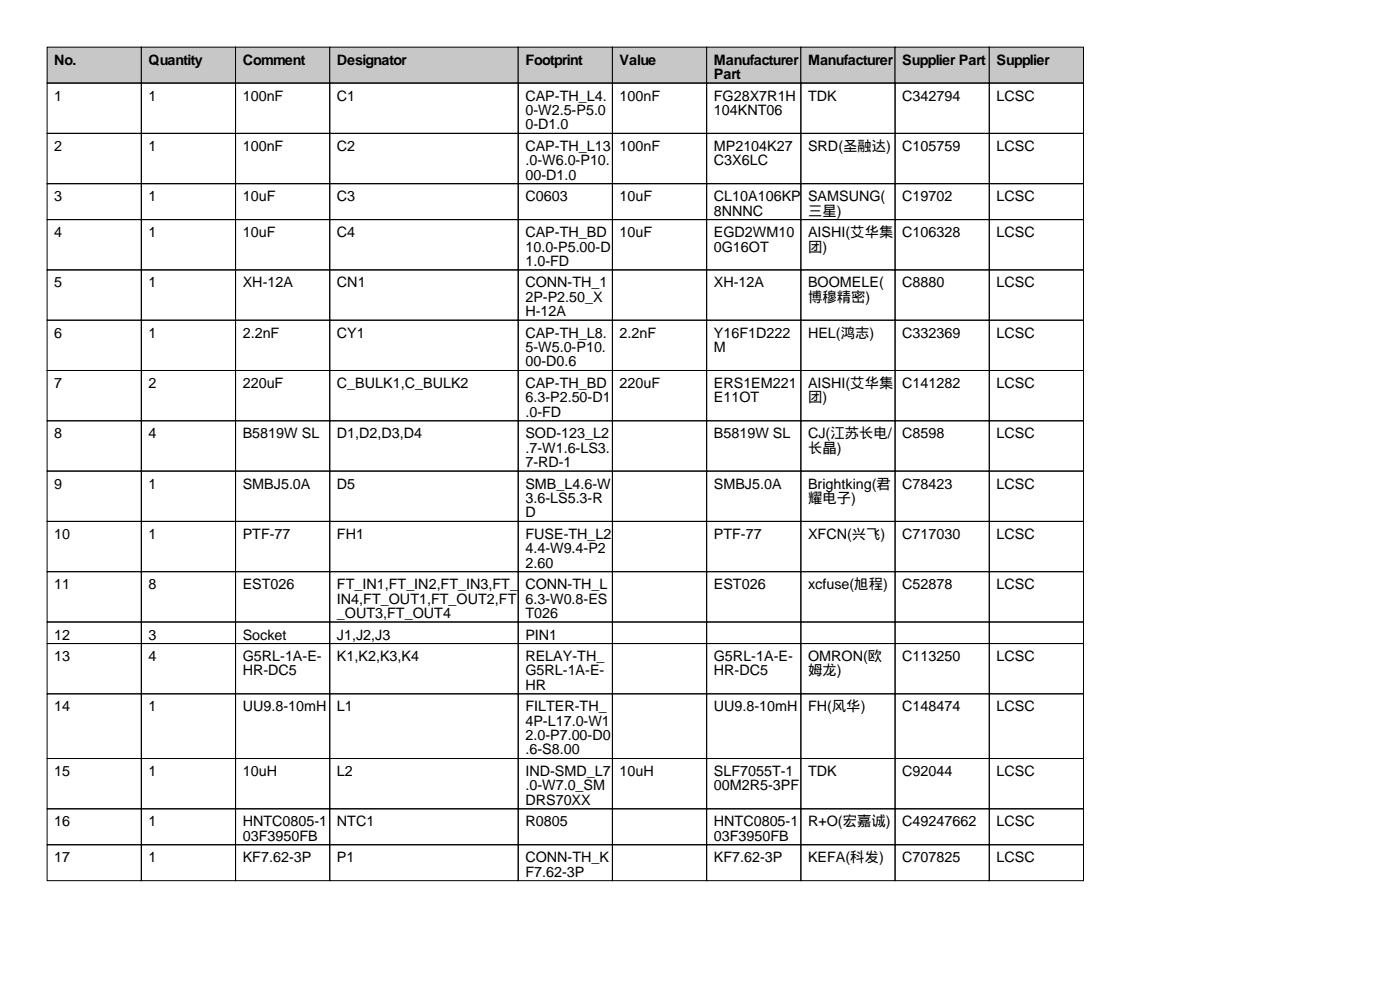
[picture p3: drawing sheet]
<svg xmlns="http://www.w3.org/2000/svg" width="297mm" height="210mm" viewBox="0 0 297 210" stroke-linecap="round" stroke-linejoin="round" font-family="sans-serif">
<defs><g id="words">
<g font-size="3">
<text x="11.5" y="13.7">No.</text>
<text x="31.5" y="13.7">Quantity</text>
<text x="51.5" y="13.7">Comment</text>
<text x="71.5" y="13.7">Designator</text>
<text x="111.5" y="13.7">Footprint</text>
<text x="131.5" y="13.7">Value</text>
<text x="151.5" y="13.7">Manufacturer</text>
<text x="151.5" y="16.8">Part</text>
<text x="171.5" y="13.7">Manufacturer</text>
<text x="191.5" y="13.7">Supplier Part</text>
<text x="211.5" y="13.7">Supplier</text>
<text x="11.5" y="21.3">1</text>
<text x="31.5" y="21.3">1</text>
<text x="51.5" y="21.3">100nF</text>
<text x="71.5" y="21.3">C1</text>
<text x="111.5" y="21.3">CAP-TH_L4.</text>
<text x="131.5" y="21.3">100nF</text>
<text x="151.5" y="21.3">FG28X7R1H</text>
<text x="171.5" y="21.3">TDK</text>
<text x="191.5" y="21.3">C342794</text>
<text x="211.5" y="21.3">LCSC</text>
<text x="111.5" y="24.4">0-W2.5-P5.0</text>
<text x="111.5" y="27.4">0-D1.0</text>
<text x="151.5" y="24.4">104KNT06</text>
<text x="11.5" y="32">2</text>
<text x="31.5" y="32">1</text>
<text x="51.5" y="32">100nF</text>
<text x="71.5" y="32">C2</text>
<text x="111.5" y="32">CAP-TH_L13</text>
<text x="111.5" y="35.1">.0-W6.0-P10.</text>
<text x="131.5" y="32">100nF</text>
<text x="151.5" y="32">MP2104K27</text>
<text x="151.5" y="35.1">C3X6LC</text>
<text x="171.5" y="32">SRD(圣融达)</text>
<text x="191.5" y="32">C105759</text>
<text x="211.5" y="32">LCSC</text>
<text x="111.5" y="38.1">00-D1.0</text>
<text x="11.5" y="42.7">3</text>
<text x="31.5" y="42.7">1</text>
<text x="51.5" y="42.7">10uF</text>
<text x="71.5" y="42.7">C3</text>
<text x="111.5" y="42.7">C0603</text>
<text x="131.5" y="42.7">10uF</text>
<text x="151.5" y="42.7">CL10A106KP</text>
<text x="151.5" y="45.7">8NNNC</text>
<text x="171.5" y="42.7">SAMSUNG(</text>
<text x="171.5" y="45.7">三星)</text>
<text x="191.5" y="42.7">C19702</text>
<text x="211.5" y="42.7">LCSC</text>
<text x="11.5" y="50.3">4</text>
<text x="31.5" y="50.3">1</text>
<text x="51.5" y="50.3">10uF</text>
<text x="71.5" y="50.3">C4</text>
<text x="111.5" y="50.3">CAP-TH_BD</text>
<text x="111.5" y="53.3">10.0-P5.00-D</text>
<text x="131.5" y="50.3">10uF</text>
<text x="151.5" y="50.3">EGD2WM10</text>
<text x="151.5" y="53.3">0G16OT</text>
<text x="171.5" y="50.3">AISHI(艾华集</text>
<text x="171.5" y="53.3">团)</text>
<text x="191.5" y="50.3">C106328</text>
<text x="211.5" y="50.3">LCSC</text>
<text x="111.5" y="56.4">1.0-FD</text>
<text x="11.5" y="61">5</text>
<text x="31.5" y="61">1</text>
<text x="51.5" y="61">XH-12A</text>
<text x="71.5" y="61">CN1</text>
<text x="111.5" y="61">CONN-TH_1</text>
<text x="111.5" y="64">2P-P2.50_X</text>
<text x="151.5" y="61">XH-12A</text>
<text x="171.5" y="61">BOOMELE(</text>
<text x="171.5" y="64">博穆精密)</text>
<text x="191.5" y="61">C8880</text>
<text x="211.5" y="61">LCSC</text>
<text x="11.5" y="71.6">6</text>
<text x="31.5" y="71.6">1</text>
<text x="51.5" y="71.6">2.2nF</text>
<text x="71.5" y="71.6">CY1</text>
<text x="111.5" y="67.1">H-12A</text>
<text x="111.5" y="71.6">CAP-TH_L8.</text>
<text x="131.5" y="71.6">2.2nF</text>
<text x="151.5" y="71.6">Y16F1D222</text>
<text x="171.5" y="71.6">HEL(鸿志)</text>
<text x="191.5" y="71.6">C332369</text>
<text x="211.5" y="71.6">LCSC</text>
<text x="111.5" y="74.7">5-W5.0-P10.</text>
<text x="111.5" y="77.7">00-D0.6</text>
<text x="151.5" y="74.7">M</text>
<text x="11.5" y="82.3">7</text>
<text x="31.5" y="82.3">2</text>
<text x="51.5" y="82.3">220uF</text>
<text x="71.5" y="82.3">C_BULK1,C_BULK2</text>
<text x="111.5" y="82.3">CAP-TH_BD</text>
<text x="131.5" y="82.3">220uF</text>
<text x="151.5" y="82.3">ERS1EM221</text>
<text x="171.5" y="82.3">AISHI(艾华集</text>
<text x="191.5" y="82.3">C141282</text>
<text x="211.5" y="82.3">LCSC</text>
<text x="111.5" y="85.3">6.3-P2.50-D1</text>
<text x="111.5" y="88.4">.0-FD</text>
<text x="151.5" y="85.3">E11OT</text>
<text x="171.5" y="85.3">团)</text>
<text x="11.5" y="93">8</text>
<text x="31.5" y="93">4</text>
<text x="51.5" y="93">B5819W SL</text>
<text x="71.5" y="93">D1,D2,D3,D4</text>
<text x="111.5" y="93">SOD-123_L2</text>
<text x="151.5" y="93">B5819W SL</text>
<text x="171.5" y="93">CJ(江苏长电/</text>
<text x="191.5" y="93">C8598</text>
<text x="211.5" y="93">LCSC</text>
<text x="111.5" y="96">.7-W1.6-LS3.</text>
<text x="111.5" y="99.1">7-RD-1</text>
<text x="171.5" y="96">长晶)</text>
<text x="11.5" y="103.6">9</text>
<text x="31.5" y="103.6">1</text>
<text x="51.5" y="103.6">SMBJ5.0A</text>
<text x="71.5" y="103.6">D5</text>
<text x="111.5" y="103.6">SMB_L4.6-W</text>
<text x="111.5" y="106.7">3.6-LS5.3-R</text>
<text x="151.5" y="103.6">SMBJ5.0A</text>
<text x="171.5" y="103.6">Brightking(君</text>
<text x="171.5" y="106.7">耀电子)</text>
<text x="191.5" y="103.6">C78423</text>
<text x="211.5" y="103.6">LCSC</text>
<text x="111.5" y="109.7">D</text>
<text x="11.5" y="114.3">10</text>
<text x="31.5" y="114.3">1</text>
<text x="51.5" y="114.3">PTF-77</text>
<text x="71.5" y="114.3">FH1</text>
<text x="111.5" y="114.3">FUSE-TH_L2</text>
<text x="111.5" y="117.4">4.4-W9.4-P2</text>
<text x="151.5" y="114.3">PTF-77</text>
<text x="171.5" y="114.3">XFCN(兴飞)</text>
<text x="191.5" y="114.3">C717030</text>
<text x="211.5" y="114.3">LCSC</text>
<text x="11.5" y="125">11</text>
<text x="31.5" y="125">8</text>
<text x="51.5" y="125">EST026</text>
<text x="71.5" y="125">FT_IN1,FT_IN2,FT_IN3,FT_</text>
<text x="111.5" y="120.4">2.60</text>
<text x="111.5" y="125">CONN-TH_L</text>
<text x="151.5" y="125">EST026</text>
<text x="171.5" y="125">xcfuse(旭程)</text>
<text x="191.5" y="125">C52878</text>
<text x="211.5" y="125">LCSC</text>
<text x="71.5" y="128">IN4,FT_OUT1,FT_OUT2,FT</text>
<text x="71.5" y="131.1">_OUT3,FT_OUT4</text>
<text x="111.5" y="128">6.3-W0.8-ES</text>
<text x="111.5" y="131.1">T026</text>
<text x="11.5" y="135.6">12</text>
<text x="31.5" y="135.6">3</text>
<text x="51.5" y="135.6">Socket</text>
<text x="71.5" y="135.6">J1,J2,J3</text>
<text x="111.5" y="135.6">PIN1</text>
<text x="11.5" y="140.2">13</text>
<text x="31.5" y="140.2">4</text>
<text x="51.5" y="140.2">G5RL-1A-E-</text>
<text x="51.5" y="143.3">HR-DC5</text>
<text x="71.5" y="140.2">K1,K2,K3,K4</text>
<text x="111.5" y="140.2">RELAY-TH_</text>
<text x="111.5" y="143.3">G5RL-1A-E-</text>
<text x="151.5" y="140.2">G5RL-1A-E-</text>
<text x="151.5" y="143.3">HR-DC5</text>
<text x="171.5" y="140.2">OMRON(欧</text>
<text x="171.5" y="143.3">姆龙)</text>
<text x="191.5" y="140.2">C113250</text>
<text x="211.5" y="140.2">LCSC</text>
<text x="111.5" y="146.3">HR</text>
<text x="11.5" y="150.9">14</text>
<text x="31.5" y="150.9">1</text>
<text x="51.5" y="150.9">UU9.8-10mH</text>
<text x="71.5" y="150.9">L1</text>
<text x="111.5" y="150.9">FILTER-TH_</text>
<text x="111.5" y="153.9">4P-L17.0-W1</text>
<text x="151.5" y="150.9">UU9.8-10mH</text>
<text x="171.5" y="150.9">FH(风华)</text>
<text x="191.5" y="150.9">C148474</text>
<text x="211.5" y="150.9">LCSC</text>
<text x="111.5" y="157">2.0-P7.00-D0</text>
<text x="111.5" y="160">.6-S8.00</text>
<text x="11.5" y="164.6">15</text>
<text x="31.5" y="164.6">1</text>
<text x="51.5" y="164.6">10uH</text>
<text x="71.5" y="164.6">L2</text>
<text x="111.5" y="164.6">IND-SMD_L7</text>
<text x="111.5" y="167.6">.0-W7.0_SM</text>
<text x="131.5" y="164.6">10uH</text>
<text x="151.5" y="164.6">SLF7055T-1</text>
<text x="151.5" y="167.6">00M2R5-3PF</text>
<text x="171.5" y="164.6">TDK</text>
<text x="191.5" y="164.6">C92044</text>
<text x="211.5" y="164.6">LCSC</text>
<text x="111.5" y="170.7">DRS70XX</text>
<text x="11.5" y="175.3">16</text>
<text x="31.5" y="175.3">1</text>
<text x="51.5" y="175.3">HNTC0805-1</text>
<text x="51.5" y="178.3">03F3950FB</text>
<text x="71.5" y="175.3">NTC1</text>
<text x="111.5" y="175.3">R0805</text>
<text x="151.5" y="175.3">HNTC0805-1</text>
<text x="151.5" y="178.3">03F3950FB</text>
<text x="171.5" y="175.3">R+O(宏嘉诚)</text>
<text x="191.5" y="175.3">C49247662</text>
<text x="211.5" y="175.3">LCSC</text>
<text x="11.5" y="182.9">17</text>
<text x="31.5" y="182.9">1</text>
<text x="51.5" y="182.9">KF7.62-3P</text>
<text x="71.5" y="182.9">P1</text>
<text x="111.5" y="182.9">CONN-TH_K</text>
<text x="111.5" y="185.9">F7.62-3P</text>
<text x="151.5" y="182.9">KF7.62-3P</text>
<text x="171.5" y="182.9">KEFA(科发)</text>
<text x="191.5" y="182.9">C707825</text>
<text x="211.5" y="182.9">LCSC</text>
</g>
</g></defs>
<g fill="#c7c7c7" stroke="#000" stroke-width=".21">
<path d="M10 10h20v7.6h-20z"/>
<path d="M30 10h20v7.6h-20z"/>
<path d="M50 10h20v7.6h-20z"/>
<path d="M70 10h40v7.6h-40z"/>
<path d="M110 10h20v7.6h-20z"/>
<path d="M130 10h20v7.6h-20z"/>
<path d="M150 10h20v7.6h-20z"/>
<path d="M170 10h20v7.6h-20z"/>
<path d="M190 10h20v7.6h-20z"/>
<path d="M210 10h20v7.6h-20z"/>
</g>
<g fill="none" stroke="#000" stroke-width=".21">
<path d="M10 17.6h20v10.7h-20zM30 17.6h20v10.7h-20zM50 17.6h20v10.7h-20zM70 17.6h40v10.7h-40zM110 17.6h20v10.7h-20zM130 17.6h20v10.7h-20zM150 17.6h20v10.7h-20zM170 17.6h20v10.7h-20zM190 17.6h20v10.7h-20zM210 17.6h20v10.7h-20zM10 28.3h20v10.7h-20zM10 39h20v7.6h-20z"/>
<path d="M30 28.3h20v10.7h-20zM30 39h20v7.6h-20zM50 28.3h20v10.7h-20zM50 39h20v7.6h-20zM70 28.3h40v10.7h-40zM70 39h40v7.6h-40zM110 28.3h20v10.7h-20zM110 39h20v7.6h-20zM130 28.3h20v10.7h-20zM130 39h20v7.6h-20zM150 28.3h20v10.7h-20zM150 39h20v7.6h-20z"/>
<path d="M170 28.3h20v10.7h-20zM170 39h20v7.6h-20zM190 28.3h20v10.7h-20zM190 39h20v7.6h-20zM210 28.3h20v10.7h-20zM210 39h20v7.6h-20zM10 46.6h20v10.6h-20zM10 57.2h20v10.7h-20zM30 46.6h20v10.6h-20zM30 57.2h20v10.7h-20zM50 46.6h20v10.6h-20zM50 57.2h20v10.7h-20z"/>
<path d="M70 46.6h40v10.6h-40zM70 57.2h40v10.7h-40zM110 46.6h20v10.6h-20zM110 57.2h20v10.7h-20zM130 46.6h20v10.6h-20zM130 57.2h20v10.7h-20zM150 46.6h20v10.6h-20zM150 57.2h20v10.7h-20zM170 46.6h20v10.6h-20zM170 57.2h20v10.7h-20zM190 46.6h20v10.6h-20zM190 57.2h20v10.7h-20z"/>
<path d="M210 46.6h20v10.6h-20zM210 57.2h20v10.7h-20zM10 67.9h20v10.7h-20zM10 78.6h20v10.6h-20zM30 67.9h20v10.7h-20zM30 78.6h20v10.6h-20zM50 67.9h20v10.7h-20zM50 78.6h20v10.6h-20zM70 67.9h40v10.7h-40zM70 78.6h40v10.6h-40zM110 67.9h20v10.7h-20zM110 78.6h20v10.6h-20z"/>
<path d="M130 67.9h20v10.7h-20zM130 78.6h20v10.6h-20zM150 67.9h20v10.7h-20zM150 78.6h20v10.6h-20zM170 67.9h20v10.7h-20zM170 78.6h20v10.6h-20zM190 67.9h20v10.7h-20zM190 78.6h20v10.6h-20zM210 67.9h20v10.7h-20zM210 78.6h20v10.6h-20zM10 89.2h20v10.7h-20zM10 99.9h20v10.7h-20z"/>
<path d="M30 89.2h20v10.7h-20zM30 99.9h20v10.7h-20zM50 89.2h20v10.7h-20zM50 99.9h20v10.7h-20zM70 89.2h40v10.7h-40zM70 99.9h40v10.7h-40zM110 89.2h20v10.7h-20zM110 99.9h20v10.7h-20zM130 89.2h20v10.7h-20zM130 99.9h20v10.7h-20zM150 89.2h20v10.7h-20zM150 99.9h20v10.7h-20z"/>
<path d="M170 89.2h20v10.7h-20zM170 99.9h20v10.7h-20zM190 89.2h20v10.7h-20zM190 99.9h20v10.7h-20zM210 89.2h20v10.7h-20zM210 99.9h20v10.7h-20zM10 110.6h20v10.7h-20zM30 110.6h20v10.7h-20zM50 110.6h20v10.7h-20zM70 110.6h40v10.7h-40zM110 110.6h20v10.7h-20zM130 110.6h20v10.7h-20z"/>
<path d="M150 110.6h20v10.7h-20zM170 110.6h20v10.7h-20zM190 110.6h20v10.7h-20zM210 110.6h20v10.7h-20zM10 121.3h20v10.6h-20zM10 131.9h20v4.6h-20zM10 136.5h20v10.7h-20zM30 121.3h20v10.6h-20zM30 131.9h20v4.6h-20zM30 136.5h20v10.7h-20zM50 121.3h20v10.6h-20zM50 131.9h20v4.6h-20z"/>
<path d="M50 136.5h20v10.7h-20zM70 121.3h40v10.6h-40zM70 131.9h40v4.6h-40zM70 136.5h40v10.7h-40zM110 121.3h20v10.6h-20zM110 131.9h20v4.6h-20zM110 136.5h20v10.7h-20zM130 121.3h20v10.6h-20zM130 131.9h20v4.6h-20zM130 136.5h20v10.7h-20zM150 121.3h20v10.6h-20zM150 131.9h20v4.6h-20z"/>
<path d="M150 136.5h20v10.7h-20zM170 121.3h20v10.6h-20zM170 131.9h20v4.6h-20zM170 136.5h20v10.7h-20zM190 121.3h20v10.6h-20zM190 131.9h20v4.6h-20zM190 136.5h20v10.7h-20zM210 121.3h20v10.6h-20zM210 131.9h20v4.6h-20zM210 136.5h20v10.7h-20zM10 147.2h20v13.7h-20zM30 147.2h20v13.7h-20z"/>
<path d="M50 147.2h20v13.7h-20zM70 147.2h40v13.7h-40zM110 147.2h20v13.7h-20zM130 147.2h20v13.7h-20zM150 147.2h20v13.7h-20zM170 147.2h20v13.7h-20zM190 147.2h20v13.7h-20zM210 147.2h20v13.7h-20zM10 160.9h20v10.6h-20zM10 171.5h20v7.7h-20zM10 179.2h20v7.6h-20zM30 160.9h20v10.6h-20z"/>
<path d="M30 171.5h20v7.7h-20zM30 179.2h20v7.6h-20zM50 160.9h20v10.6h-20zM50 171.5h20v7.7h-20zM50 179.2h20v7.6h-20zM70 160.9h40v10.6h-40zM70 171.5h40v7.7h-40zM70 179.2h40v7.6h-40zM110 160.9h20v10.6h-20zM110 171.5h20v7.7h-20zM110 179.2h20v7.6h-20zM130 160.9h20v10.6h-20z"/>
<path d="M130 171.5h20v7.7h-20zM130 179.2h20v7.6h-20zM150 160.9h20v10.6h-20zM150 171.5h20v7.7h-20zM150 179.2h20v7.6h-20zM170 160.9h20v10.6h-20zM170 171.5h20v7.7h-20zM170 179.2h20v7.6h-20zM190 160.9h20v10.6h-20zM190 171.5h20v7.7h-20zM190 179.2h20v7.6h-20zM210 160.9h20v10.6h-20z"/>
<path d="M210 171.5h20v7.7h-20zM210 179.2h20v7.6h-20z"/>
</g>
<use href="#words"/>
</svg>
